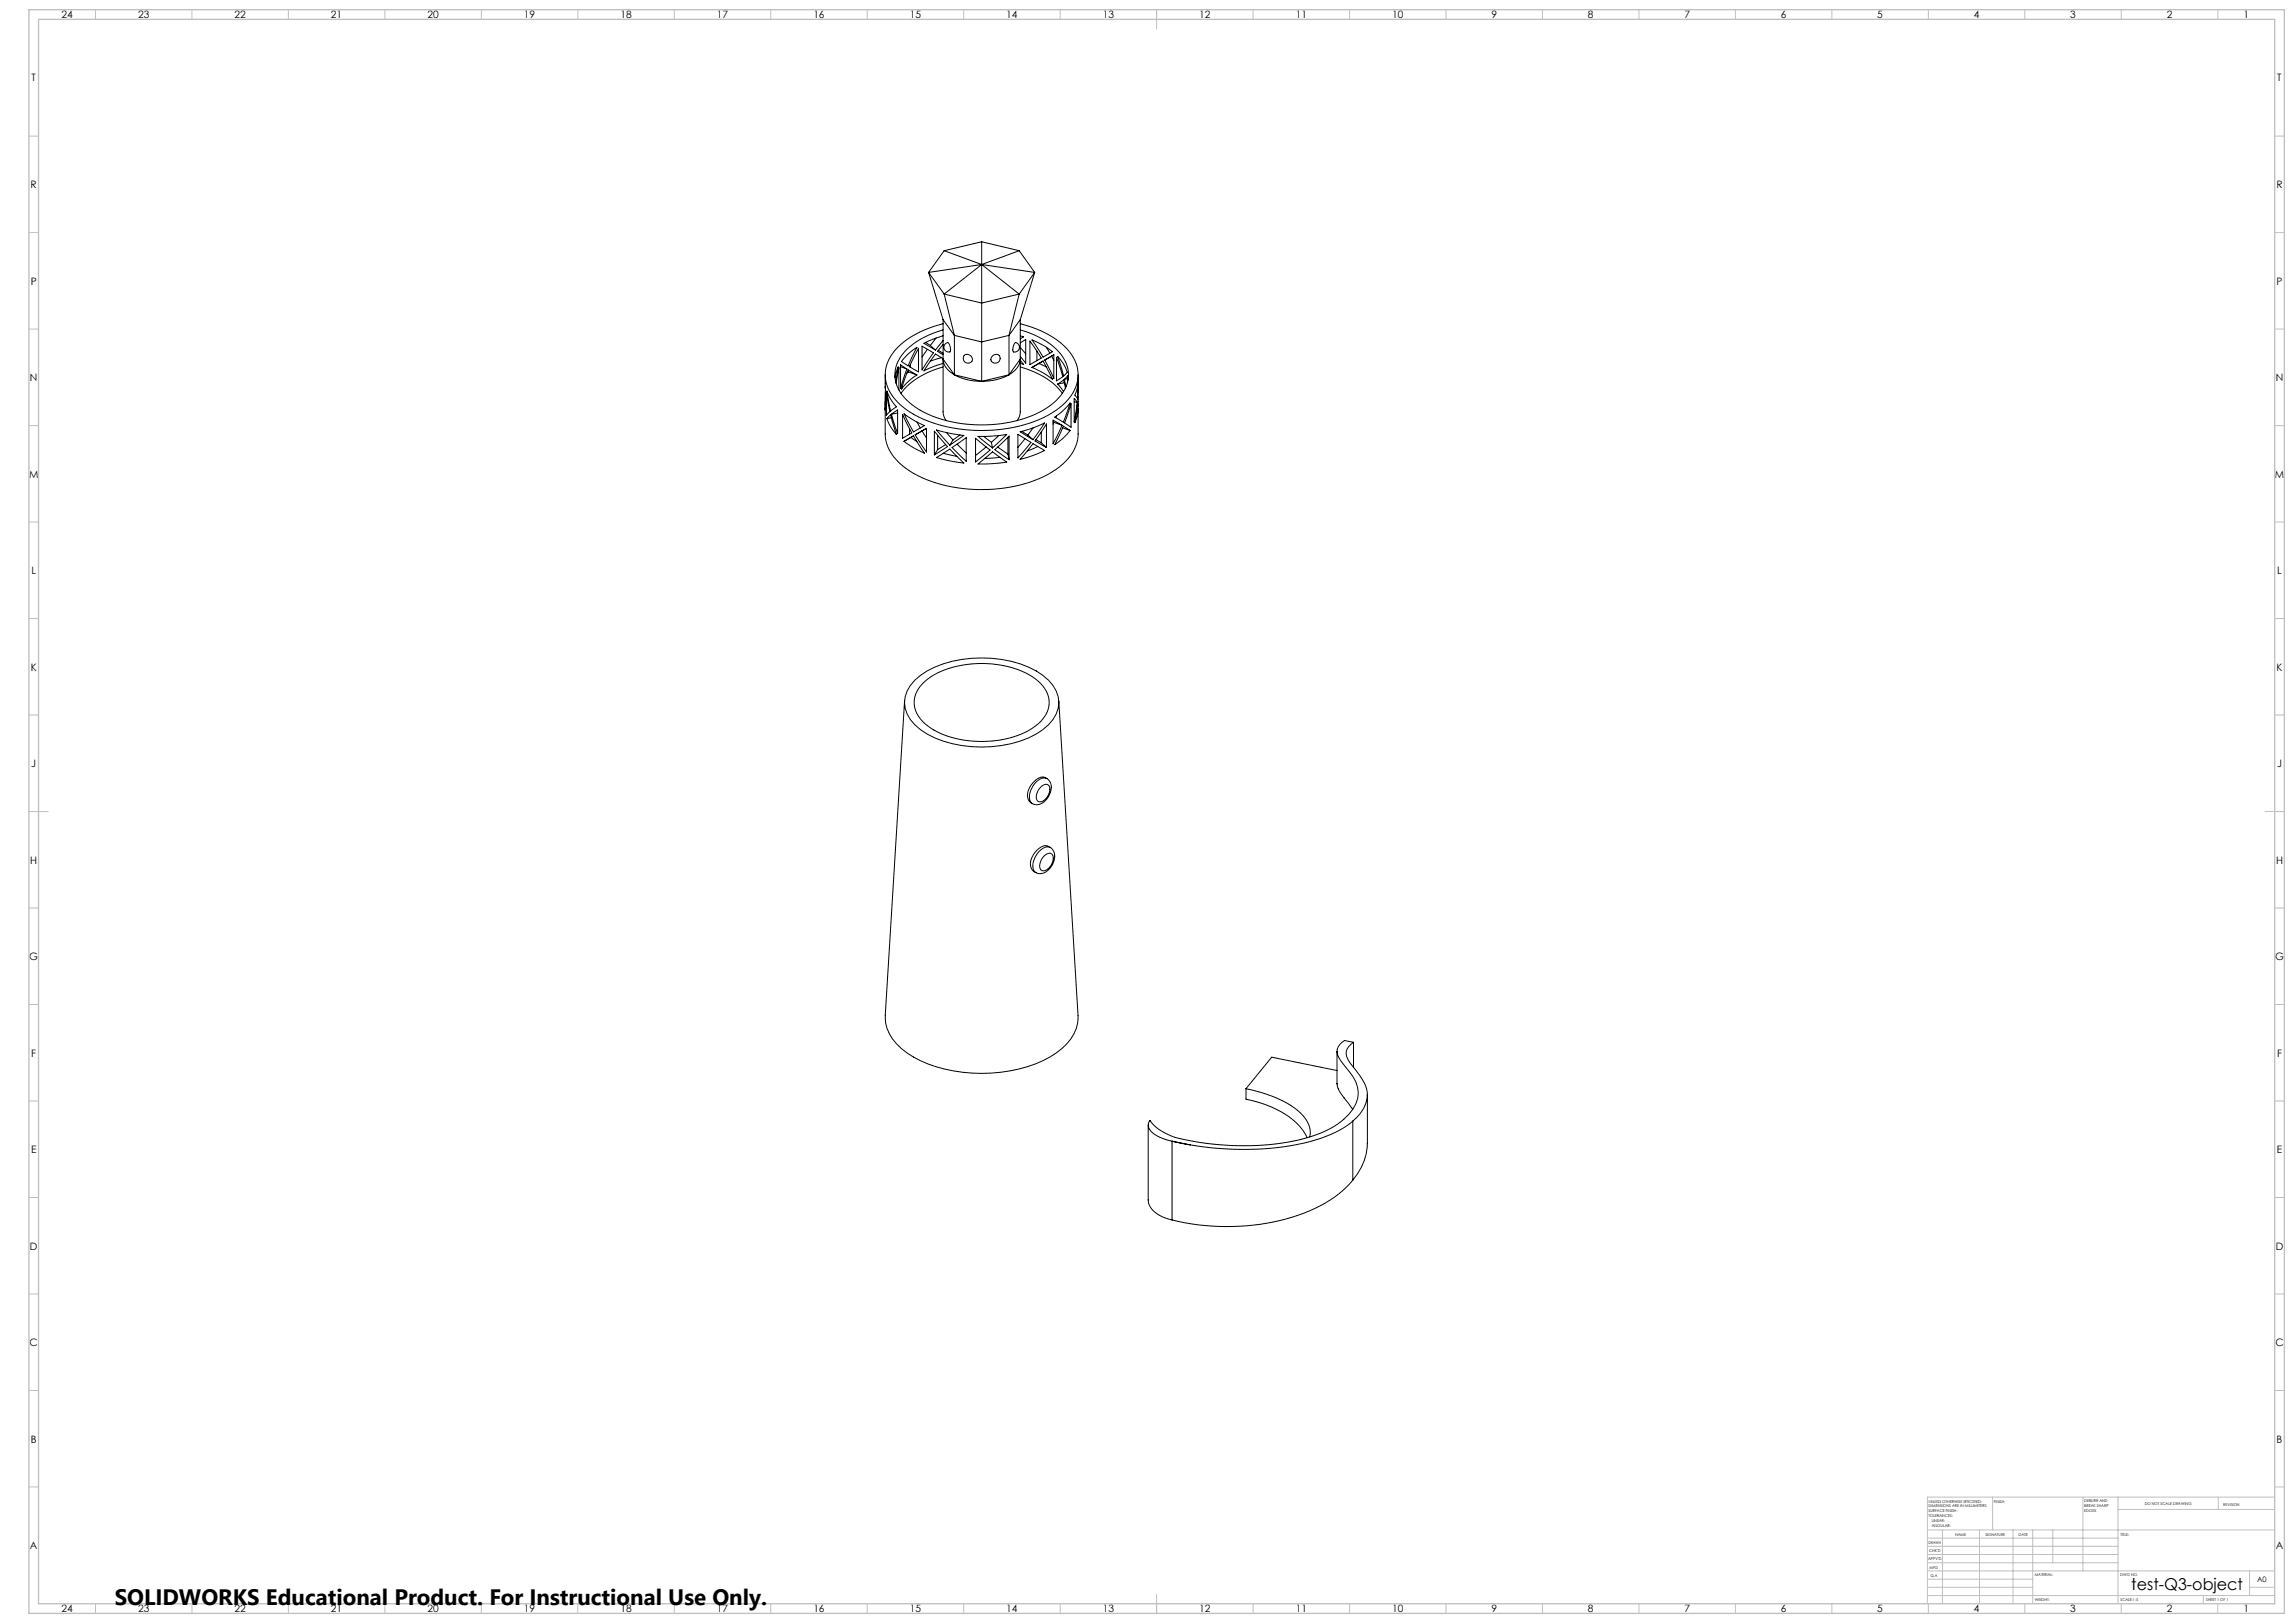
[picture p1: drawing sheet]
<svg xmlns="http://www.w3.org/2000/svg" width="1189mm" height="841mm" viewBox="0 0 1189 841" stroke-linecap="round" stroke-linejoin="round" font-family="sans-serif">
<defs><g id="words">
<text font-size="11.6" x="59" y="832">SOLIDWORKS Educational Product. For Instructional Use Only.</text>
<text font-size="8.5" x="1105" y="824">test-Q3-object</text>
<g font-size="5.3">
<text x="32" y="9">24</text>
<text x="72" y="9">23</text>
<text x="122" y="9">22</text>
<text x="172" y="9">21</text>
<text x="222" y="9">20</text>
<text x="272" y="9">19</text>
<text x="322" y="9">18</text>
<text x="372" y="9">17</text>
<text x="422" y="9">16</text>
<text x="472" y="9">15</text>
<text x="522" y="9">14</text>
<text x="572" y="9">13</text>
<text x="622" y="9">12</text>
<text x="672" y="9">11</text>
<text x="722" y="9">10</text>
<text x="773" y="9">9</text>
<text x="823" y="9">8</text>
<text x="873" y="9">7</text>
<text x="923" y="9">6</text>
<text x="973" y="9">5</text>
<text x="1023" y="9">4</text>
<text x="1073" y="9">3</text>
<text x="1123" y="9">2</text>
<text x="1163" y="9">1</text>
<text x="16" y="42">T</text>
<text x="1180" y="42">T</text>
<text x="16" y="97">R</text>
<text x="1180" y="97">R</text>
<text x="16" y="147">P</text>
<text x="1180" y="147">P</text>
<text x="16" y="197">N</text>
<text x="1180" y="197">N</text>
<text x="15" y="247">M</text>
<text x="1179" y="247">M</text>
<text x="16" y="297">L</text>
<text x="1180" y="297">L</text>
<text x="16" y="347">K</text>
<text x="1180" y="347">K</text>
<text x="16" y="397">J</text>
<text x="1180" y="397">J</text>
<text x="16" y="447">H</text>
<text x="1180" y="447">H</text>
<text x="15" y="497">G</text>
<text x="1179" y="497">G</text>
<text x="16" y="547">F</text>
<text x="1180" y="547">F</text>
<text x="16" y="597">E</text>
<text x="1180" y="597">E</text>
<text x="16" y="647">D</text>
<text x="1180" y="647">D</text>
<text x="15" y="697">C</text>
<text x="1179" y="697">C</text>
<text x="16" y="747">B</text>
<text x="1180" y="747">B</text>
<text x="16" y="803">A</text>
<text x="1180" y="803">A</text>
<text x="32" y="835">24</text>
<text x="72" y="835">23</text>
<text x="122" y="835">22</text>
<text x="172" y="835">21</text>
<text x="222" y="835">20</text>
<text x="272" y="835">19</text>
<text x="322" y="835">18</text>
<text x="372" y="835">17</text>
<text x="422" y="835">16</text>
<text x="472" y="835">15</text>
<text x="522" y="835">14</text>
<text x="572" y="835">13</text>
<text x="622" y="835">12</text>
<text x="672" y="835">11</text>
<text x="722" y="835">10</text>
<text x="773" y="835">9</text>
<text x="823" y="835">8</text>
<text x="873" y="835">7</text>
<text x="923" y="835">6</text>
<text x="973" y="835">5</text>
<text x="1023" y="835">4</text>
<text x="1073" y="835">3</text>
<text x="1123" y="835">2</text>
<text x="1163" y="835">1</text>
</g>
<text font-size="3.9" x="1170" y="820">A0</text>
<g font-size="2">
<text x="1000" y="779">UNLESS OTHERWISE SPECIFIED:</text>
<text x="1033" y="779">FINISH:</text>
<text x="1080" y="778">DEBURR AND</text>
<text x="1112" y="780">DO NOT SCALE DRAWING</text>
<text x="1000" y="781">DIMENSIONS ARE IN MILLIMETERS</text>
<text x="1000" y="784">SURFACE FINISH:</text>
<text x="1080" y="781">BREAK SHARP</text>
<text x="1080" y="783">EDGES</text>
<text x="1152" y="780">REVISION</text>
<text x="1000" y="786">TOLERANCES:</text>
<text x="1001" y="789">LINEAR:</text>
<text x="1001" y="791">ANGULAR:</text>
<text x="1013" y="796">NAME</text>
<text x="1029" y="796">SIGNATURE</text>
<text x="1046" y="796">DATE</text>
<text x="1099" y="796">TITLE:</text>
<text x="1000" y="800">DRAWN</text>
<text x="999" y="808">APPV'D</text>
<text x="1000" y="804">CHK'D</text>
<text x="1000" y="813">MFG</text>
<text x="1001" y="817">Q.A</text>
<text x="1055" y="817">MATERIAL:</text>
<text x="1099" y="817">DWG NO.</text>
<text x="1055" y="830">WEIGHT:</text>
<text x="1099" y="830">SCALE:1:5</text>
<text x="1143" y="830">SHEET 1 OF 1</text>
</g>
</g></defs>
<g fill="none" stroke="#c0c0c0" stroke-width=".52">
<path d="M49 5v5M99 5v5M149 5v5M199 5v5M249 5v5M299 5v5M349 5v5M399 5v5M449 5v5M499 5v5M549 5v5M599 5v10"/>
<path d="M649 5v5M699 5v5M749 5v5M799 5v5M849 5v5M899 5v5M949 5v5M999 5v5M1049 5v5M1099 5v5M1149 5v5M15 71h5"/>
<path d="M1179 71h5M15 121h5M1179 121h5M15 171h5M1179 171h5M15 221h5M1179 221h5M15 271h5M1179 271h5M15 321h5M1179 321h5M15 371h5"/>
<path d="M1179 371h5M15 421h10M1174 421h10M15 471h5M1179 471h5M15 521h5M1179 521h5M15 571h5M1179 571h5M15 621h5M1179 621h5M15 671h5"/>
<path d="M1179 671h5M15 721h5M1179 721h5M15 771h5M1033 776v17M1080 776v38M1098 776v55M1150 776v6M1179 771h5M1179 776h-180v55M999 793h180M999 797h99"/>
<path d="M1007 793v38M1026 793v38M1043 793v38M1054 793v38M1064 793v17M1098 782h81M999 810h99M999 806h99M999 801h99M999 818h55M999 814h180M1166 814v13"/>
<path d="M49 831v5M99 831v5M149 831v5M199 831v5M249 831v5M299 831v5M349 831v5M399 831v5M449 831v5M499 831v5M549 831v5M599 826v10"/>
<path d="M649 831v5M699 831v5M749 831v5M799 831v5M849 831v5M899 831v5M949 831v5M999 827h180M999 823h55M999 831v5M1049 831v5M1099 831v5"/>
<path d="M1142 827v4M1149 831v5M1166 823h13"/>
</g>
<path d="M15 5h1169v831h-1169zM20 10h1159v821h-1159z" fill="none" stroke="#c0c0c0" stroke-width=".7"/>
<g fill="none" stroke="#000" stroke-width=".52">
<path d="M489 130l-8 11M489 130l20 7M509 137l19 15M509 125v73M509 137l-20 15M509 137l-28 4M509 137l27 4M509 125l-20 5M509 125l19 5M528 130l-19 7M528 130l8 11M481 141l8 11"/>
<path d="M481 141l8 25M489 152l20 5 19-5M489 152l6 22M528 152l-5 22M536 141l-8 11M536 141l-7 25M478 179l6 4-6 9zM480 177l2 2M482 179l3 2M485 175l-3 4M489 168a40 40 0 0 0-29 20 20 20 0 0 0 8 23 72 72 0 0 0 55 11 48 48 0 0 0 33-18 19 19 0 0 0-6-26 54 54 0 0 0-21-10M489 171a36 36 0 0 0-24 18 18 18 0 0 0 8 21 69 69 0 0 0 63 5 26 26 0 0 0 18-20 23 23 0 0 0-15-20l-10-4"/>
<path d="M489 178l-3 4 3 2M489 176l-4 5M489 174l-10 4 6 3M489 166v48l1 4M489 166l6 8M490 178a1.5 1.5 0 0 1 2 0 1.5 1.5 0 0 1 0 2 1.7 1.7 0 0 1 0 2 1.7 1.7 0 0 1-2-1l-1-2zM495 174l14 3 14-3M495 174v20M523 174v20M526 178a2.4 2.4 0 0 1 2 3 2.4 2.4 0 0 1-3 1v-3zM529 174l2 1-2 1M529 178l3-2v12l-3-3"/>
<path d="M529 166v48l-2 4M529 166l-6 8M534 177l6 9-6 3zM535 176l6 3 5 3-5 3zM542 180l2 3M459 194v31a25 25 0 0 0 14 20 77 77 0 0 0 74-2 23 23 0 0 0 12-18v-13M464 196l2-6-2 8M464 199l2-9v12M467 189l3 2-3 10zM467 190l3 1M470 184l5-4-4 10-4-3zM470 192l1 1"/>
<path d="M471 192l4 2-4 4-4 4zM471 193h-1M471 193l4 1M472 189v1M476 180v13l-5-3zM481 181l-3 4M486 182l3 1M488 185l-6 2M489 186l-4-3-6 9 10-4M489 190a40 40 0 0 0-22 14M489 186l6 8a10 10 0 0 1-6-8zM495 194a29 29 0 0 0 14 4"/>
<path d="M495 194l14 4M514 185a2.4 2.4 0 0 1 4-1 2.4 2.4 0 0 1 0 3 2.4 2.4 0 0 1-3 1l-1-1zM523 194a29 29 0 0 1-14 4M523 194l-14 4M529 180l3 3M529 187l2 2-2-1M529 190a40 40 0 0 1 22 14M529 186a10 10 0 0 1-6 8zM537 182v5M538 188l4 2M538 188l-3 2M541 187l-3 1"/>
<path d="M541 187l-6 3M541 187l5 10-5-4-6-3M545 185l1 2M545 185l-3 2M546 184l-4 3M546 184v12l-4-9M546 184l-1 1M548 185l3 10-3 2zM548 185l3 4 2 3a2.5 2.5 0 0 1-2 3zM548 199l3-2 1 4M548 199l3 4M552 198l-4 1"/>
<path d="M552 197v3M552 197l1-2v3M553 196l-1 1M554 196h.1M559 194a20 20 0 0 1-2 11l1 2 1-9M559 199v11M459 210v3v-2M459 204v8M459 200v2M459 203l2 10-2 2zM460 203l2 4 3 4-3 2zM461 216l1-1 3 10-5-7v-1z"/>
<path d="M462 216l-2 1M462 215l3-3v13zM465 214l-3 1M468 215l5 9-5 3zM469 214l10 7-6 3zM475 219l2 3M542 220v12l-6-4zM546 218l4 2-4 10zM546 219h.1M546 219v1M546 219l4 1M547 216l4-3 4-4-4 10z"/>
<path d="M548 215l-1 1M555 209v12l-3-2zM557 206l1 2-1 11zM557 208h1M558 210h1M558 209l1 5-2 5zM559 205v2M471 222v3M472 227l3 2M472 227l-3 2M473 226l6 9-6-3-4-3M473 226l-4 3"/>
<path d="M473 226l-1 1M478 223l2 4M478 223l-4 2M480 222l-6 3M480 222v12l-6-9M480 222l-2 1M484 223l7 8-7 5zM485 223l15 3-8 5zM485 237l7-4 8 7zM486 226v7M486 233l-2 3M489 235l7 1"/>
<path d="M490 230l-4 3M491 224l3 4M493 232l8-5v12zM494 228l-2 3M496 230l5 5M498 225l-4 3M506 227l7 6-7 6zM507 226l15-1-8 7zM510 226l4 3M511 232l-5 4M514 229v3M516 233l7-7v12z"/>
<path d="M517 232l5 3M518 226l-4 3M518 237l-8 1M522 227v8M522 235l1 3M528 225l6 4-6 8zM529 224l12-5-6 9zM530 224l3 1M531 227l-3 5M533 225l2 3M535 230l6 3-12 5zM535 222l-2 3"/>
<path d="M537 228l3 1M538 231l-6 3M540 224v5M540 229l2 3M551 222l4 1M551 221l4 2-4 4-4 3zM507 240l7-6 8 5zM474 352a52 52 0 0 1 40-11 43 43 0 0 1 32 14 16 16 0 0 1-5 23 60 60 0 0 1-64 0 16 16 0 0 1-3-26zM478 354a48 48 0 0 1 41-9 32 32 0 0 1 23 13 14 14 0 0 1-7 19 53 53 0 0 1-54-1 14 14 0 0 1-3-22zM469 363l-10 163M549 363l10 163M539 408a2.6 2.6 0 0 1 4-1 2.6 2.6 0 0 1 1 4 5 5 0 0 1-6 4 6 6 0 0 1 1-7z"/>
<path d="M543 403a7 7 0 0 1-1 12 6 6 0 0 1-7 1M543 403a5 5 0 0 0-8 3 7 7 0 0 0 0 10M543 403a8 8 0 0 0-9 8 5 5 0 0 0 1 5M544 439a7 7 0 0 1 0 11 6 6 0 0 1-7 2M544 439a5 5 0 0 0-8 3 6 6 0 0 0 1 10M544 439a8 8 0 0 0-8 7 5 5 0 0 0 1 6M541 443a2.6 2.6 0 0 1 4-1 2.6 2.6 0 0 1 1 4 5 5 0 0 1-6 5 6 6 0 0 1 1-8zM459 526a22 22 0 0 0 11 20 76 76 0 0 0 77 0 22 22 0 0 0 12-20M693 545v18l2 3 6 9M693 555l-34-7-13 16M702 540a7 7 0 0 0-2 11l5 6a15 15 0 0 1-2 22l-2 2M702 540l-5-1a6 6 0 0 0-2 11l2 2a19 19 0 0 1 7 17 32 32 0 0 1-21 19 132 132 0 0 1-76 1 22 22 0 0 1-11-8 5 5 0 0 0 4 8l7 2"/>
<path d="M702 540v13M646 564a53 53 0 0 1 30 15 12 12 0 0 1 3 10M646 564v6a44 44 0 0 1 31 19l1 1M709 567v25M595 583v39a13 13 0 0 0 12 10M607 591l10 2M607 591v41M701 581a77 77 0 0 1-41 14 167 167 0 0 1-43-2M701 581v30M709 592a29 29 0 0 1-8 19M701 611a75 75 0 0 1-48 23 122 122 0 0 1-46-2"/>
<circle cx="501" cy="186" r="2.4"/>
</g>
<use href="#words"/>
</svg>
